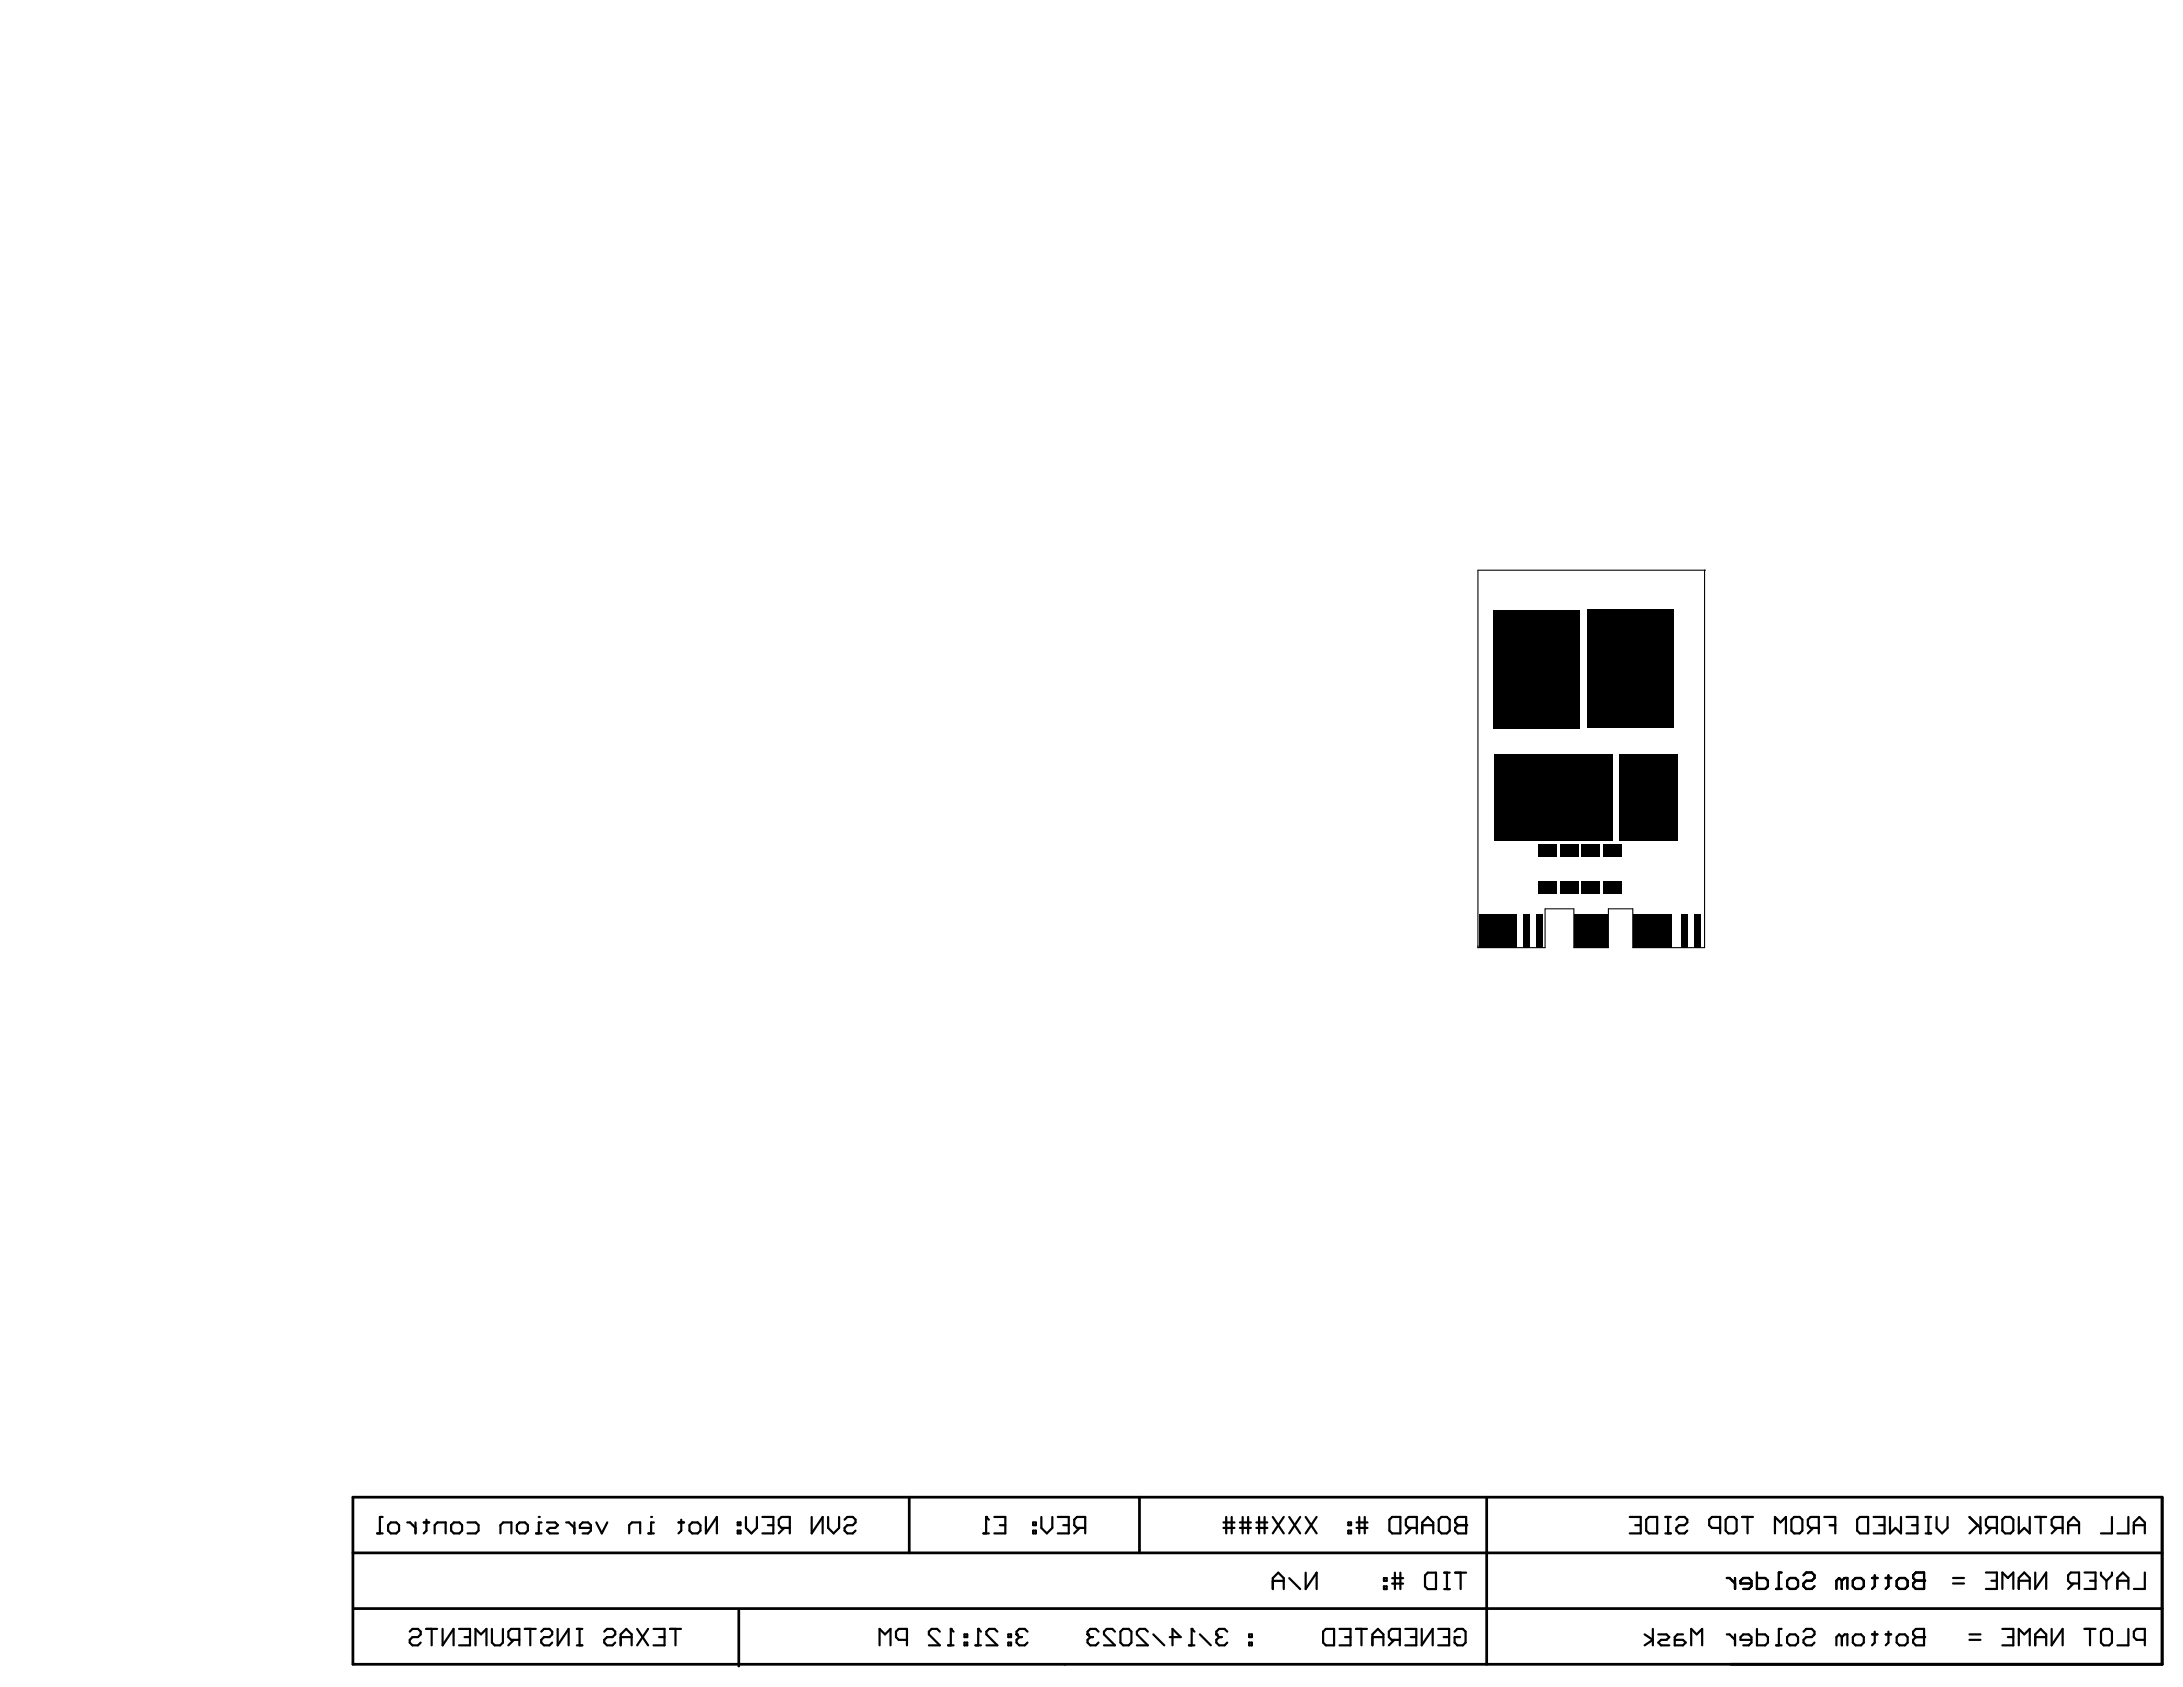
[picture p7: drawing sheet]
<svg xmlns="http://www.w3.org/2000/svg" width="279mm" height="216mm" viewBox="0 0 279 216" stroke-linecap="round" stroke-linejoin="round" font-family="sans-serif">
<path d="M189.2 73h.1M189.2 73v48.3h8.6v-5h3.6v5h4.5v-5h3.1v5h9.2v-48.3M189.2 73h29M218.2 73h.1" fill="none" stroke="#000" stroke-width=".14"/>
<path d="M45.2 198.7h231.5M116.4 191.6v7.1M145.8 191.6v7.1M190.3 191.6v21.4M276.7 191.6v21.4h-231.5v-21.4h231.5v21.4M45.2 205.9h231.5M94.6 206.1v7.1" fill="none" stroke="#000" stroke-width=".35"/>
<g fill="none" stroke="#000" stroke-width=".28">
<path d="M48.3 196.2h.7M49 194.1h-.4v2.1M50 194.8h.7l.4 .4v.7l-.4 .3h-.7l-.3-.3v-.7zM52.1 194.8h.4l.7 .7M53.2 194.8v1.4M54.2 194.8h.7M54.6 194.5v1.4l-.4 .3M55.6 196.2v-1l.4-.4h1v1.4M57.7 195.2l.4-.4h.7l.3 .4v.7l-.3 .3h-.7l-.4-.3zM59.8 194.8h1.1l.3 .4v.7l-.3 .3h-1.1M64.1 196.2v-1l.3-.4h1.1v1.4M66.5 194.8h.7l.4 .4v.7l-.4 .3h-.7l-.3-.3v-.7z"/>
<path d="M68.6 196.2h.7M69 194.1h.1M69.3 194.8h-.3v1.4M70 194.8h1.1l.3 .4-.3 .3h-.7l-.4 .4 .4 .3h1M72.5 194.8h.3l.7 .7M73.5 194.8v1.4M75.6 195.5h-1.4v-.3l.4-.4h.7l.3 .4v.7l-.3 .3h-.7M76.3 194.8l.7 1.4 .7-1.4M80.5 196.2v-1l.4-.4h1v1.4M83 196.2h.7M83.3 194.1h.1M83.7 194.8h-.4v1.4"/>
<path d="M86.8 194.8h.7M87.2 194.5v1.4l-.4 .3M88.2 195.2l.4-.4h.7l.3 .4v.7l-.3 .3h-.7l-.4-.3zM90.3 194.1v2.1l1.5-2.1v2.1M94.4 195.9h.4v.3h-.4zM94.4 194.8h.4v.4h-.4zM95.5 194.1v1.4l.7 .7 .7-.7v-1.4M97.6 194.1h1.4v2.1h-1.4M98.3 195.2h.7M100.4 195.5l-.7 .7M101.1 195.5h-1.1l-.3-.3v-.7l.3-.4h1.1v2.1M103.9 194.1v2.1l1.4-2.1v2.1"/>
<path d="M106 194.1v1.4l.7 .7 .7-.7v-1.4M108.1 194.5l.3-.4h.7l.4 .4v.3l-.4 .4h-.7l-.3 .3v.4l.3 .3h.7l.4-.3M125.9 196.2h.7M126.2 194.1h.1M126.2 194.1l.4 .4M126.2 194.1v2.1M127.3 194.1h1.4v2.1h-1.4M128 195.2h.7M132.2 195.9h.4v.3h-.4zM132.2 194.8h.4v.4h-.4zM133.3 194.1v1.4l.7 .7 .7-.7v-1.4M135.4 194.1h1.4v2.1h-1.4"/>
<path d="M136.1 195.2h.7M138.2 195.5l-.7 .7M138.9 195.5h-1.1l-.3-.3v-.7l.3-.4h1.1v2.1M156.6 194.8h1.4M156.6 195.5h1.4M156.9 194.1v2.1M157.6 194.1v2.1M158.7 194.8h1.4M158.7 195.5h1.4M159 194.1v2.1M159.7 194.1v2.1M160.8 194.8h1.4"/>
<path d="M160.8 195.5h1.4M161.2 194.1v2.1M161.9 194.1v2.1M162.9 194.1l1.4 2.1M164.3 194.1l-1.4 2.1M165 194.1l1.4 2.1M166.4 194.1l-1.4 2.1M167.1 194.1l1.4 2.1M168.5 194.1l-1.4 2.1M172.6 195.9h.3v.3h-.3zM172.6 194.8h.3v.4h-.3zM173.6 194.8h1.4"/>
<path d="M173.6 195.5h1.4M174 194.1v2.1M174.7 194.1v2.1M177.8 194.5l.4-.4h1v2.1h-1l-.4-.3zM180.6 195.5l-.7 .7M181.3 195.5h-1l-.4-.3v-.7l.4-.4h1v2.1M182 195.2h1.4M182 196.2v-1.4l.7-.7 .7 .7v1.4M184.1 194.5l.4-.4h.7l.3 .4v1.4l-.3 .3h-.7l-.4-.3zM186.2 194.5l.4-.4h1v2.1h-1l-.4-.3v-.4l.4-.3-.4-.4zM186.6 195.2h1M187.6 195.2h.1"/>
<path d="M208.6 194.1h1.4v2.1h-1.4M209.3 195.2h.7M210.7 194.5l.3-.4h1.1v2.1h-1.1l-.3-.3zM213.1 196.2h.8M213.1 194.1h.8M213.5 194.1v2.1M214.6 194.5l.3-.4h.7l.4 .4v.3l-.4 .4h-.7l-.3 .3v.4l.3 .3h.7l.4-.3M220.2 195.5h-1.1l-.3-.3v-.7l.3-.4h1.1v2.1M220.9 194.5l.3-.4h.7l.4 .4v1.4l-.4 .3h-.7l-.3-.3zM223 194.1h1.4M223.7 194.1v2.1M227.2 196.2v-2.1l.7 .7 .7-.7v2.1"/>
<path d="M229.3 194.5l.3-.4h.7l.4 .4v1.4l-.4 .3h-.7l-.3-.3zM232.1 195.5l-.7 .7M232.8 195.5h-1.1l-.3-.3v-.7l.3-.4h1.1v2.1M233.5 194.1h1.4v2.1M234.2 195.2h.7M237.7 194.5l.3-.4h1.1v2.1h-1.1l-.3-.3zM239.8 194.1h1.4v2.1h-1.4M240.5 195.2h.7M241.9 194.1v2.1l.7-.7 .7 .7v-2.1M244 194.1h1.4v2.1h-1.4M244.7 195.2h.7M246.5 196.2h.7"/>
<path d="M246.5 194.1h.7M246.8 194.1v2.1M247.9 194.1v1.4l.7 .7 .7-.7v-1.4M252.1 194.1l1.4 1.4M253.1 195.2l-1 1M253.5 194.1v2.1M254.9 195.5l-.7 .7M255.6 195.5h-1.1l-.3-.3v-.7l.3-.4h1.1v2.1M256.3 194.5l.3-.4h.7l.4 .4v1.4l-.4 .3h-.7l-.3-.3zM258.4 194.1v2.1l.7-.7 .7 .7v-2.1M260.5 194.1h1.4M261.2 194.1v2.1"/>
<path d="M263.3 195.5l-.7 .7M264 195.5h-1.1l-.3-.3v-.7l.3-.4h1.1v2.1M264.7 195.2h1.4M264.7 196.2v-1.4l.7-.7 .7 .7v1.4M270.3 194.1v2.1h-1.4M272.4 194.1v2.1h-1.4M273.1 195.2h1.4M273.1 196.2v-1.4l.7-.7 .7 .7v1.4M52.4 208.8l.4-.3h.7l.3 .3v.4l-.3 .3h-.7l-.4 .4v.3l.4 .4h.7l.3-.4M54.5 208.5h1.4M55.2 208.5v2.1M56.6 208.5v2.1l1.5-2.1v2.1"/>
<path d="M58.8 208.5h1.4v2.1h-1.4M59.5 209.5h.7M60.9 210.6v-2.1l.7 .7 .7-.7v2.1M63 208.5v1.7l.3 .4h.7l.4-.4v-1.7M65.8 209.9l-.7 .7M66.5 209.9h-1.1l-.3-.4v-.7l.3-.3h1.1v2.1M67.2 208.5h1.4M67.9 208.5v2.1M69.3 208.8l.3-.3h.7l.4 .3v.4l-.4 .3h-.7l-.3 .4v.3l.3 .4h.7l.4-.4M71.4 208.5v2.1l1.4-2.1v2.1M73.8 210.6h.7M73.8 208.5h.7"/>
<path d="M74.2 208.5v2.1M77.3 208.8l.4-.3h.7l.3 .3v.4l-.3 .3h-.7l-.4 .4v.3l.4 .4h.7l.3-.4M79.4 209.5h1.4M79.4 210.6v-1.4l.7-.7 .7 .7v1.4M81.5 208.5l1.4 2.1M82.9 208.5l-1.4 2.1M83.6 208.5h1.5v2.1h-1.5M84.4 209.5h.7M85.8 208.5h1.4M86.5 208.5v2.1M112.6 210.6v-2.1l.7 .7 .7-.7v2.1M116.1 209.9h-1.1l-.3-.4v-.7l.3-.3h1.1v2.1"/>
<path d="M120.3 208.8l-.4-.3h-.7l-.3 .3v.4l1.4 1.4h-1.4M121.3 210.6h.7M121.7 208.5h.1M121.7 208.5v2.1M121.7 208.5l.3 .3M123.4 210.2h.4v.4h-.4zM123.4 209.2h.4v.3h-.4zM124.8 210.6h.7M125.2 208.5h.1M125.2 208.5v2.1M125.2 208.5l.3 .3M127.7 208.8l-.4-.3h-.7l-.4 .3v.4l1.5 1.4h-1.5"/>
<path d="M129.1 210.2h.3v.4h-.3zM129.1 209.2h.3v.3h-.3zM130.1 209.2h.1M130.1 209.2l.4 .3M130.5 209.5l-.4 .4v.3l.4 .4h.7l.3-.4M130.5 209.5h.3M131.5 208.8l-.3-.3h-.7l-.4 .3v.4M139.2 209.2h.1M139.2 209.2l.3 .3M139.5 209.5l-.3 .4v.3l.3 .4h.7l.4-.4M139.5 209.5h.4M140.6 208.8l-.4-.3h-.7l-.3 .3v.4"/>
<path d="M142.7 208.8l-.3-.3h-.7l-.4 .3v.4l1.4 1.4h-1.4M143.4 208.8l.4-.3h.7l.3 .3v1.4l-.3 .4h-.7l-.4-.4zM146.9 208.8l-.3-.3h-.7l-.4 .3v.4l1.4 1.4h-1.4M147.6 209.2l1.4 1.4M149.7 209.5h1.4l-1-1v2.1M152.2 210.6h.7M152.5 208.5h.1M152.5 208.5v2.1M152.5 208.5l.4 .3M153.6 209.2l1.4 1.4M155.7 209.2h.1M155.7 209.2l.3 .3"/>
<path d="M156 209.5l-.3 .4v.3l.3 .4h.7l.4-.4M156 209.5h.4M157.1 208.8l-.4-.3h-.7l-.3 .3v.4M159.9 210.2h.3v.4h-.3zM159.9 209.2h.3v.3h-.3zM162.9 202.3h1.4M162.9 203.4v-1.4l.7-.7 .7 .7v1.4M165 202l1.4 1.4M167.1 201.3v2.1l1.4-2.1v2.1M169.3 208.8l.4-.3h1v2.1h-1l-.4-.4zM171.4 208.5h1.5v2.1h-1.5M172.1 209.5h.8"/>
<path d="M173.6 208.5h1.4M174.3 208.5v2.1M175.7 209.5h1.4M175.7 210.6v-1.4l.7-.7 .7 .7v1.4M177.1 203h.4v.4h-.4zM177.1 202h.4v.3h-.4zM178.2 202h1.4M178.2 202.7h1.4M178.5 209.9l-.7 .7M178.5 201.3v2.1M179.2 209.9h-1.1l-.3-.4v-.7l.3-.3h1.1v2.1M179.2 201.3v2.1"/>
<path d="M179.9 208.5h1.4v2.1h-1.4M180.6 209.5h.7M182 208.5v2.1l1.4-2.1v2.1M182.7 201.3h1.1v2.1h-1.1l-.3-.4v-1.4zM184.1 208.5h1.4v2.1h-1.4M184.8 209.5h.7M184.8 201.3h.7M184.8 203.4h.7M185.2 201.3v2.1M186.2 208.8l.3-.3h.7l.4 .3v1.4l-.4 .4h-.7l-.3-.4v-.7h.7M186.2 201.3h1.4M186.9 201.3v2.1"/>
<path d="M210.5 209.2l1 .7-1 .7M211.5 208.5v2.1M212.2 209.2h1.1l.3 .3-.3 .4h-.7l-.4 .3 .4 .4h1M215.4 209.2h-.7l-.3 .3v1.1h1l.4-.4-.4-.3h-1M216.5 210.6v-2.1l.7 .7 .7-.7v2.1M221 209.2h.4l.7 .7M221 202h.4l.7 .7M222.1 202v1.4M222.1 209.2v1.4M224.2 209.9h-1.4v-.4l.3-.3h.7l.4 .3v.7l-.4 .4h-.7M224.2 202.7h-1.4v-.4l.3-.3h.7l.4 .3v.7l-.4 .4h-.7M224.9 208.5v2.1h1l.4-.4v-.7l-.4-.3h-1"/>
<path d="M224.9 201.2v2.2h1l.4-.4v-.7l-.4-.3h-1M227.3 210.6h.7M227.3 203.4h.7M228 208.5h-.3v2.1M228 201.2h-.3v2.2M228.7 209.5l.4-.3h.7l.3 .3v.7l-.3 .4h-.7l-.4-.4zM228.7 202.3l.4-.3h.7l.3 .3v.7l-.3 .4h-.7l-.4-.4zM230.8 208.8l.4-.3h.7l.3 .3v.4l-.3 .3h-.7l-.4 .4v.3l.4 .4h.7l.3-.4M230.8 201.6l.4-.4h.7l.3 .4v.4l-.3 .3h-.7l-.4 .4v.3l.4 .4h.7l.3-.4M235.7 209.5l.4-.3h.3v1.4M235.7 202.3l.4-.3h.3v1.4M235.7 202.3v1.1"/>
<path d="M235.7 209.5v1.1M235.7 209.5l-.3-.3-.4 .3v1.1M235.7 202.3l-.3-.3-.4 .3v1.1M237.1 209.5l.4-.3h.7l.3 .3v.7l-.3 .4h-.7l-.4-.4zM237.1 202.3l.4-.3h.7l.3 .3v.7l-.3 .4h-.7l-.4-.4zM239.6 209.2h.7M239.6 202h.7M239.9 201.6v1.4l-.3 .4M239.9 208.8v1.4l-.3 .4M241.3 209.2h.8M241.3 202h.8M241.7 201.6v1.4l-.4 .4"/>
<path d="M241.7 208.8v1.4l-.4 .4M242.8 209.5l.3-.3h.7l.4 .3v.7l-.4 .4h-.7l-.3-.4zM242.8 202.3l.3-.3h.7l.4 .3v.7l-.4 .4h-.7l-.3-.4zM244.9 201.6l.3-.4h1.1v2.2h-1.1l-.3-.4v-.3l.3-.4-.3-.3zM244.9 208.8l.3-.3h1.1v2.1h-1.1l-.3-.4v-.3l.3-.4-.3-.3zM245.2 209.5h1.1M245.2 202.3h1.1M246.3 209.5h.1M246.3 202.3h.1M250 202.7h1.4M250 202h1.4M252.1 209.2h1.4"/>
<path d="M252.1 209.9h1.4M254.2 201.2h1.4v2.2h-1.4M254.9 202.3h.7M256.3 208.5h1.4v2.1h-1.4M256.3 203.4v-2.2l.7 .8 .7-.8v2.2M257 209.5h.7M258.4 203.4v-1.4l.7-.8 .7 .8v1.4M258.4 210.6v-2.1l.7 .7 .7-.7v2.1M258.4 202.3h1.4M260.5 209.5h1.4M260.5 201.2v2.2l1.4-2.2v2.2M260.5 210.6v-1.4l.7-.7 .7 .7v1.4"/>
<path d="M262.6 208.5v2.1l1.4-2.1v2.1M265.4 202.7l-.7 .7M266.1 202.7h-1.1l-.3-.4v-.7l.3-.4h1.1v2.2M266.8 208.5h1.4M266.8 201.2h1.4v2.2h-1.4M267.5 202.3h.7M267.5 208.5v2.1M268.9 208.8l.4-.3h.7l.3 .3v1.4l-.3 .4h-.7l-.4-.4zM268.9 201.2v.4l.7 .7M269.6 202.3v1.1M270.3 201.2v.4l-.7 .7M271 203.4v-1.4l.7-.8 .7 .8v1.4"/>
<path d="M271 202.3h1.4M272.4 208.5v2.1h-1.4M274.5 209.9h-1l-.4-.4v-.7l.4-.3h1v2.1M274.5 201.2v2.2h-1.4"/>
</g>
<g fill="#000">
<path d="M191.2 78.1h11v15.1h-11z" fill-rule="evenodd"/>
<path d="M203.2 78h11.1v15.1h-11.1z" fill-rule="evenodd"/>
<path d="M189.3 117h4.9v4.3h-4.9z" fill-rule="evenodd"/>
<path d="M194.9 117h.8v4.3h-.8z" fill-rule="evenodd"/>
<path d="M196.6 117h.8v4.3h-.8z" fill-rule="evenodd"/>
<path d="M196.9 112.7h2.4v1.7h-2.4z" fill-rule="evenodd"/>
<path d="M196.9 108h2.4v1.7h-2.4z" fill-rule="evenodd"/>
<path d="M199.7 112.7h2.3v1.7h-2.3z" fill-rule="evenodd"/>
<path d="M199.7 108h2.3v1.7h-2.3z" fill-rule="evenodd"/>
<path d="M202.4 112.7h2.4v1.7h-2.4z" fill-rule="evenodd"/>
<path d="M202.4 108h2.4v1.7h-2.4z" fill-rule="evenodd"/>
<path d="M205.2 112.7h2.4v1.7h-2.4z" fill-rule="evenodd"/>
<path d="M205.2 108h2.4v1.7h-2.4z" fill-rule="evenodd"/>
<path d="M191.2 96.5h15.2v11.1h-15.2z" fill-rule="evenodd"/>
<path d="M209 117h5v4.3h-5z" fill-rule="evenodd"/>
<path d="M207.2 96.6h7.5v11h-7.5z" fill-rule="evenodd"/>
<path d="M215.2 117h.8v4.3h-.8z" fill-rule="evenodd"/>
<path d="M216.9 117h.8v4.3h-.8z" fill-rule="evenodd"/>
<path d="M201.5 117h4.3v4.3h-4.3z" fill-rule="evenodd"/>
</g>
</svg>
